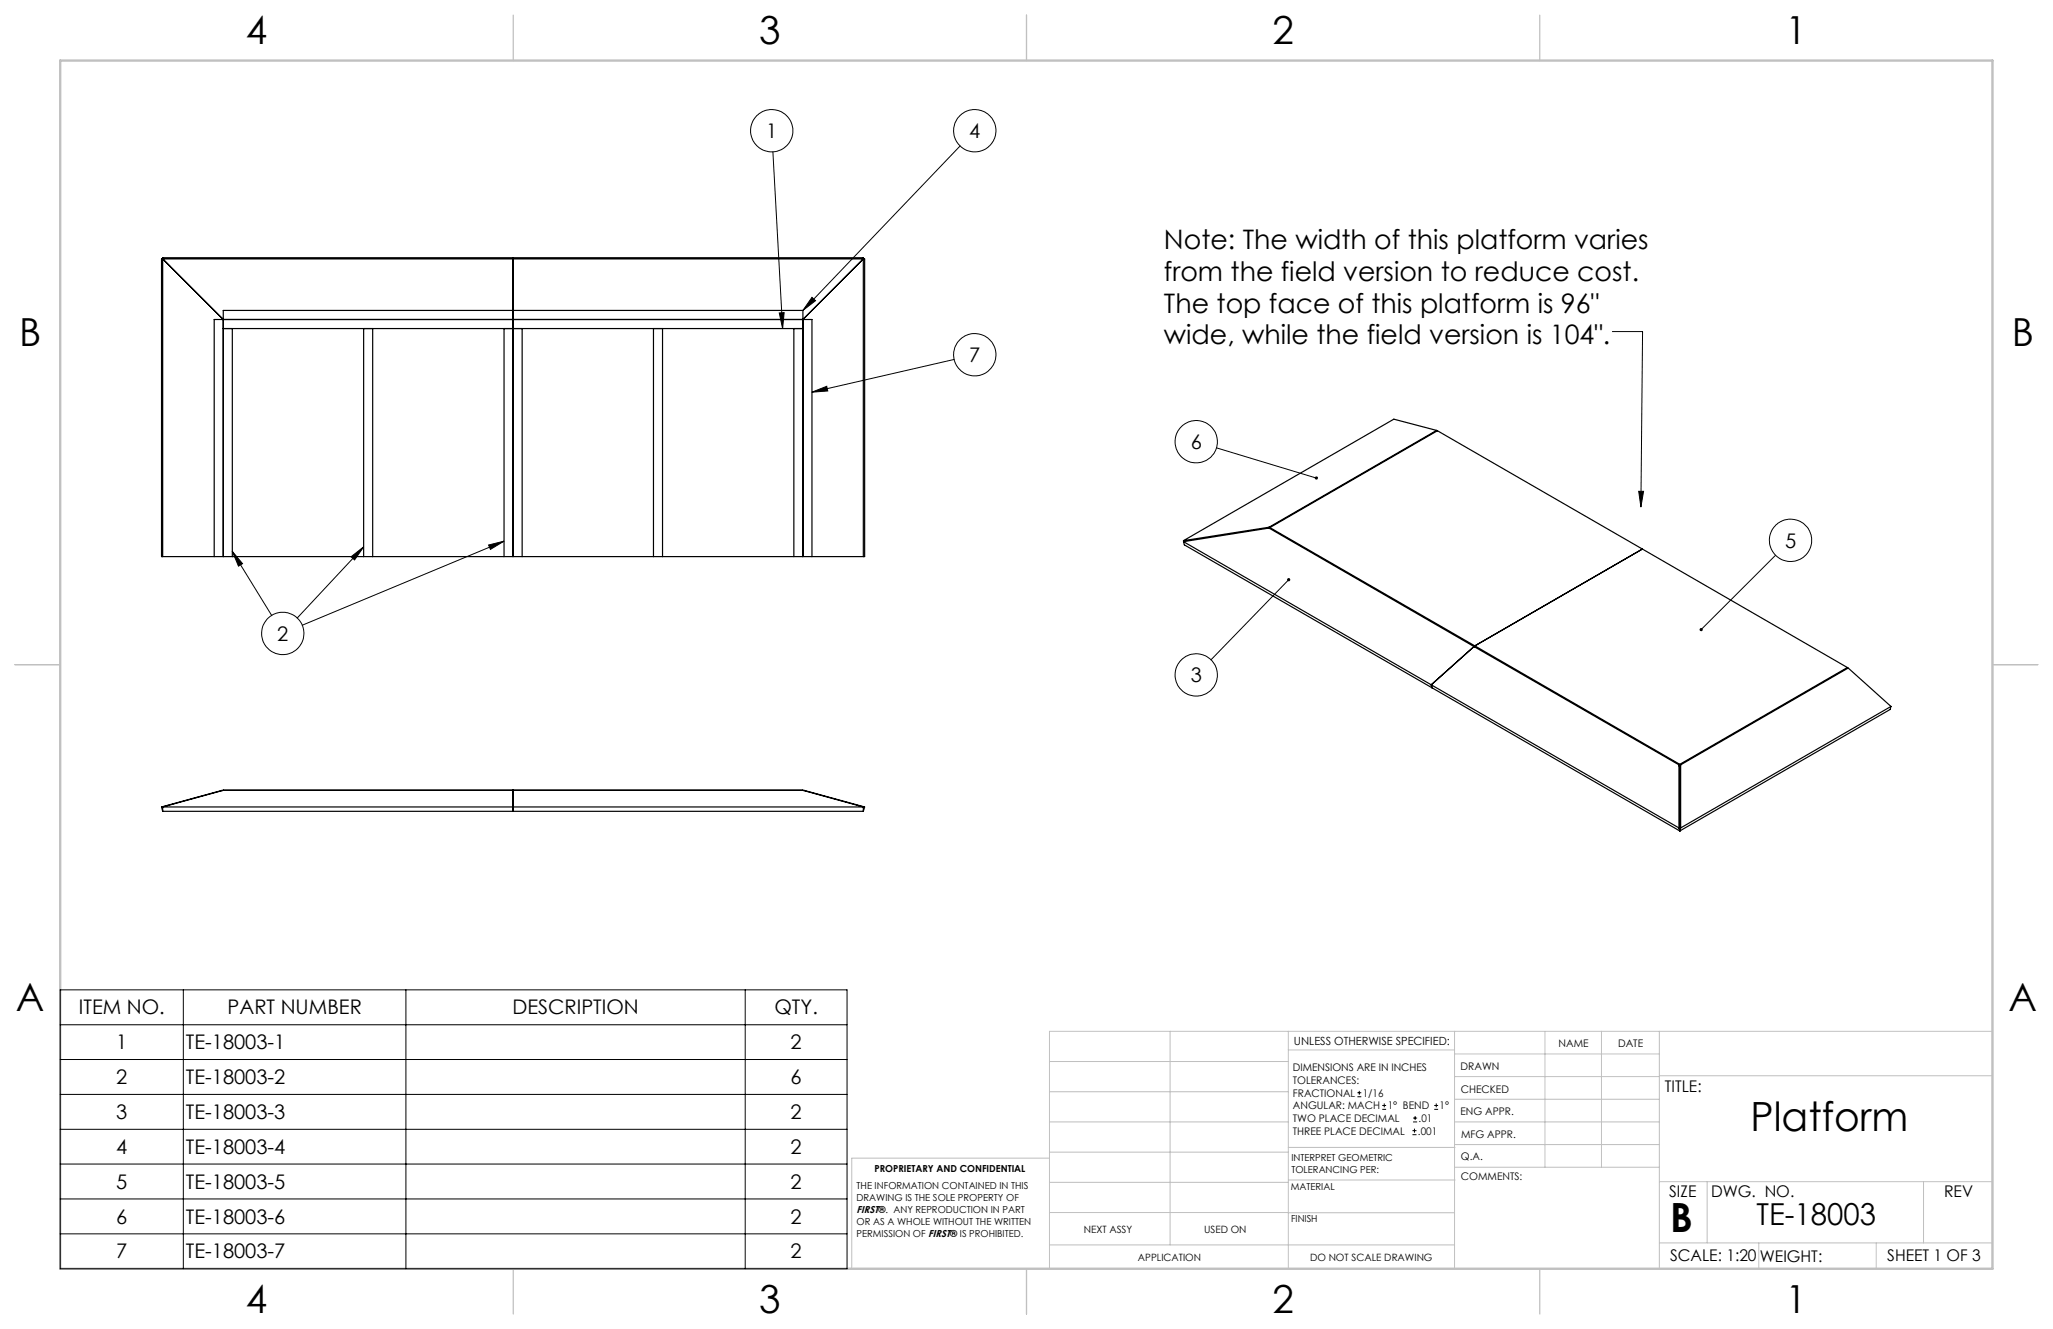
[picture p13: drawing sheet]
<svg xmlns="http://www.w3.org/2000/svg" width="432mm" height="279mm" viewBox="0 0 432 279" stroke-linecap="round" stroke-linejoin="round" font-family="sans-serif">
<defs><g id="words">
<g font-size="8.5">
<text x="368.2" y="237.7">Platform</text>
<text x="351.3" y="259">B</text>
</g>
<g font-size="8.1">
<text x="51.7" y="9.3">4</text>
<text x="159.7" y="9.3">3</text>
<text x="267.6" y="9.3">2</text>
<text x="375.6" y="9.3">1</text>
<text x="4" y="72.8">B</text>
<text x="423.1" y="72.8">B</text>
<text x="3.3" y="212.5">A</text>
<text x="422.4" y="212.5">A</text>
<text x="51.7" y="276">4</text>
<text x="159.7" y="276">3</text>
<text x="267.6" y="276">2</text>
<text x="375.6" y="276">1</text>
</g>
<text font-size="6.3" x="369.4" y="257.6">TE-18003</text>
<g font-size="5.6">
<text x="244.8" y="52.4">Note: The width of this platform varies</text>
<text x="244.8" y="59.1">from the field version to reduce cost.</text>
<text x="244.8" y="65.7">The top face of this platform is 96&quot;</text>
<text x="244.8" y="72.4">wide, while the field version is 104&quot;.</text>
</g>
<g font-size="4.2">
<text x="161.2" y="29">1</text>
<text x="203.9" y="29">4</text>
<text x="203.9" y="76.1">7</text>
<text x="250.4" y="94.4">6</text>
<text x="375.4" y="115.1">5</text>
<text x="58.3" y="134.7">2</text>
<text x="250.4" y="143.4">3</text>
<text x="16.6" y="213.3">ITEM NO.</text>
<text x="47.9" y="213.3">PART NUMBER</text>
<text x="107.8" y="213.3">DESCRIPTION</text>
<text x="162.9" y="213.3">QTY.</text>
<text x="24.5" y="220.6">1</text>
<text x="39.1" y="220.6">TE-18003-1</text>
<text x="166.3" y="220.6">2</text>
<text x="24.5" y="227.9">2</text>
<text x="39.1" y="227.9">TE-18003-2</text>
<text x="166.3" y="227.9">6</text>
<text x="24.5" y="235.3">3</text>
<text x="39.1" y="235.3">TE-18003-3</text>
<text x="166.3" y="235.3">2</text>
<text x="24.5" y="242.6">4</text>
<text x="39.1" y="242.6">TE-18003-4</text>
<text x="166.3" y="242.6">2</text>
<text x="24.5" y="249.9">5</text>
<text x="39.1" y="249.9">TE-18003-5</text>
<text x="166.3" y="249.9">2</text>
<text x="24.5" y="257.2">6</text>
<text x="39.1" y="257.2">TE-18003-6</text>
<text x="166.3" y="257.2">2</text>
<text x="24.5" y="264.6">7</text>
<text x="39.1" y="264.6">TE-18003-7</text>
<text x="166.3" y="264.6">2</text>
</g>
<g font-size="3.4">
<text x="350.2" y="229.5">TITLE:</text>
<text x="351.1" y="251.6">SIZE</text>
<text x="359.9" y="251.6">DWG. NO.</text>
<text x="408.9" y="251.7">REV</text>
<text x="351.2" y="265.2">SCALE: 1:20</text>
<text x="370.1" y="265.3">WEIGHT:</text>
<text x="396.9" y="265.2">SHEET 1 OF 3</text>
</g>
<text font-size="2.4" x="272.2" y="219.7">UNLESS OTHERWISE SPECIFIED:</text>
<g font-size="2.2">
<text x="327.8" y="220.1">NAME</text>
<text x="340.3" y="220.2">DATE</text>
<text x="271.9" y="225.3">DIMENSIONS ARE IN INCHES</text>
<text x="271.9" y="227.9">TOLERANCES:</text>
<text x="307.2" y="224.9">DRAWN</text>
<text x="271.9" y="230.6">FRACTIONAL</text>
<text x="271.9" y="233.2">ANGULAR: MACH</text>
<text x="286.6" y="230.6">1/16</text>
<text x="291.9" y="233.2">1° BEND</text>
<text x="302.8" y="233.2">1°</text>
<text x="307.3" y="229.8">CHECKED</text>
<text x="271.9" y="238.5">THREE PLACE DECIMAL</text>
<text x="271.9" y="235.9">TWO PLACE DECIMAL</text>
<text x="298.2" y="238.5">.001</text>
<text x="298.4" y="235.9">.01</text>
<text x="307.2" y="234.5">ENG APPR.</text>
<text x="307.3" y="239.2">MFG APPR.</text>
<text x="307.3" y="243.9">Q.A.</text>
<text x="307.3" y="248.1">COMMENTS:</text>
</g>
<g font-size="2.1">
<text x="180.2" y="255.1">FIRST®. ANY REPRODUCTION IN PART</text>
<text x="227.9" y="259.2">NEXT ASSY</text>
<text x="253.3" y="259.2">USED ON</text>
<text x="239.3" y="265">APPLICATION</text>
<text x="275.5" y="265.1">DO NOT SCALE DRAWING</text>
</g>
<g font-size="2">
<text x="271.6" y="244.1">INTERPRET GEOMETRIC</text>
<text x="180.2" y="250">THE INFORMATION CONTAINED IN THIS</text>
<text x="183.9" y="246.4">PROPRIETARY AND CONFIDENTIAL</text>
<text x="271.5" y="250.2">MATERIAL</text>
<text x="271.6" y="246.6">TOLERANCING PER:</text>
<text x="180.2" y="257.6">OR AS A WHOLE WITHOUT THE WRITTEN</text>
<text x="180.2" y="252.5">DRAWING IS THE SOLE PROPERTY OF</text>
<text x="271.5" y="257">FINISH</text>
<text x="180.2" y="260.1">PERMISSION OF FIRST® IS PROHIBITED.</text>
</g>
</g></defs>
<g fill="none" stroke="#c0c0c0" stroke-width=".21">
<path d="M246.1 216.8v44.9M271 216.8v49.9M305.9 216.8v49.9M324.9 216.8v28.6M336.8 216.8v28.6M349 216.8v49.9M419.1 216.8h-198.4v49.9M220.7 235.9h50.3M220.7 229.5h50.3M220.7 223.2h50.3M271 220.7h34.9M305.9 231.1h43.1"/>
<path d="M305.9 226.3h43.1M305.9 221.6h43.1M305.9 235.9h43.1M349 226.2h70.1M220.7 248.6h50.3M220.7 242.2h50.3M220.7 254.9h50.3M220.7 243.5h-41.6v23.2M271 255h34.9M271 248.1h35M271 241.2h35M305.9 240.6h43.1"/>
<path d="M306 245.4h43M349 248.4h70.1M359.1 248.4v12.9M404.6 248.4v12.9M220.7 261.7h85.2M349 261.3h70.1M369.9 261.3v5.4M394.6 261.3v5.4"/>
</g>
<path d="M108 3.2v9.5M215.9 3.2v9.5M323.8 3.2v9.5M3.1 139.7h9.6M419.1 139.7h9.5M108 266.7v9.6M215.9 266.7v9.6M323.8 266.7v9.6" fill="none" stroke="#c0c0c0" stroke-width=".25"/>
<path d="M12.7 12.7h406.4v254h-406.4z" fill="none" stroke="#c0c0c0" stroke-width=".5"/>
<g fill="none" stroke="#000" stroke-width=".21">
<path d="M162.6 31.9l2 37.2M201.9 30.7l-33 34.6M163.9 65.8l1-.1-.3 3.4zM170.8 62.5l.7 .7-2.6 2.1zM200.7 75.6l-29.9 6.8M339.1 69.7h6.4l-.4 36.9M170.8 82.4l3.1-1.2 .2 1zM255.9 94.2l21 6.3M48.9 115.9l2.1 2.6-.8 .5zM48.9 115.9l8.2 13.5M73.8 117.1l2.7-2.1-1.9 2.7zM76.5 115l-14 14.9"/>
<path d="M102.8 114.6l3.2-.8-2.8 1.7zM106 113.8l-42.4 17.6M344.7 103.3h1l-.6 3.3zM373.5 116.7l-15.7 15.7M271 121.9l-16.3 16.8M12.7 208.1h165.5v58.6h-165.5zM12.7 215.4h165.5M38.6 208.1v58.6M85.4 208.1v58.6M156.7 208.1v58.6M12.7 222.7h165.5M12.7 230.1h165.5"/>
<path d="M12.7 237.4h165.5M285.5 230.6h.8M285.5 229.7h.8M285.9 229.3v.9M290.7 233.2h.8M290.7 232.4h.8M291.1 232v.8M297.1 238.5h.8M297.1 237.7h.8M297.2 235.9h.9M297.2 235.1h.9M297.5 237.3v.8"/>
<path d="M297.6 234.6v.9M301.7 233.2h.8M301.7 232.4h.8M302.1 232v.8M12.7 244.7h165.5M12.7 252.1h165.5M12.7 259.4h165.5"/>
<circle cx="162.3" cy="27.5" r="4.5"/>
<circle cx="205" cy="27.5" r="4.4"/>
<circle cx="205" cy="74.6" r="4.4"/>
<circle cx="251.6" cy="92.9" r="4.5"/>
<circle cx="376.6" cy="113.6" r="4.4"/>
<circle cx="59.5" cy="133.2" r="4.4"/>
<circle cx="251.6" cy="141.9" r="4.5"/>
</g>
<g fill="#000">
<path d="M344.7 103.3h1l-.6 3.3z"/>
<path d="M357.6 132.1l-.1 .4 .3-.1-.2 .2a.34 .34 0 0 0 .4 0 .34 .34 0 0 0 .1-.5 .34 .34 0 0 0-.5 0zM270.8 121.7a.34 .34 0 0 0 0 .4 .34 .34 0 0 0 .5 0 .34 .34 0 0 0 0-.5l-.3 .3 .2-.3zM276.6 100.2v.1a.32 .32 0 0 0 .1 .5 .32 .32 0 0 0 .5-.2l-.3-.1 .3 .1a.33 .33 0 0 0-.2-.4 .33 .33 0 0 0-.4 0zM170.8 82.4l3.1-1.2 .2 1zM170.8 62.5l.7 .7-2.6 2.1zM163.9 65.8l1-.1-.3 3.4zM48.9 115.9l2.1 2.6-.8 .5zM73.8 117.1l2.7-2.1-1.9 2.7zM102.8 114.6l3.2-.8-2.8 1.7z"/>
</g>
<g fill="none" stroke="#000" stroke-width=".25">
<path d="M34 54.4h147.9v62.6h-147.9zM34.2 54.4l12.8 12.8M107.9 54.2v62.8M181.6 54.4l-12.7 12.8M47 69.1h121.9M48.9 69.1v47.9M76.5 69.1v47.9M78.4 69.1v47.9M106 69.1v47.9M109.8 69.1v47.9M137.4 69.1v47.9M139.3 69.1v47.9"/>
<path d="M167 69.1v47.9M302.2 90.5l-35.3 20.3M302.2 90.5l-9-2.4-44.3 25.6M302.2 90.5v.1M34.2 117v-62.8h147.4v62.8M45 117v-49.8h125.8v49.8M47 117v-51.7h121.9v51.7M248.9 113.7l.1 .2M248.9 113.9l104.2 60.2M248.9 113.9l18-2.9 86.2 49.8M248.9 113.9l.2 .6 104.2 60.2M266.9 110.8v.3"/>
<path d="M266.9 110.8l-18 2.9M267.1 110.9l35.2-20.3 86.2 49.7M267.1 110.9l86.2 49.8M267.1 110.9v.2M345.4 115.4l-35.2 20.4v.2M310 135.9l-9 8.1 .2 .6M388.5 140.3l-35.2 20.4M388.5 140.3v.2M397.7 148.5l-44.2 25.6M397.7 148.5l-.2 .7-44.2 25.5M397.7 148.5l-9-8.1-35.2 20.4M34.2 169.7h147.4"/>
<path d="M34.2 170.6h147.4M34.2 169.7v.9M46.7 166.2l-12.7 3.5 .2 .9M47 166.2h121.9M47 166.2l-12.8 3.5M107.9 166.1v4.5M168.9 166.2l12.7 3.5M169.1 166.2l12.8 3.5-.3 .9M181.6 169.7v.9M353.1 160.8l.2 .7 .2-.7M353.1 174.1l.2 .6M353.1 160.8v13.3"/>
<path d="M353.3 160.7v14M353.5 174.1l-.2 .6M353.5 160.8v13.3"/>
</g>
<use href="#words"/>
</svg>
